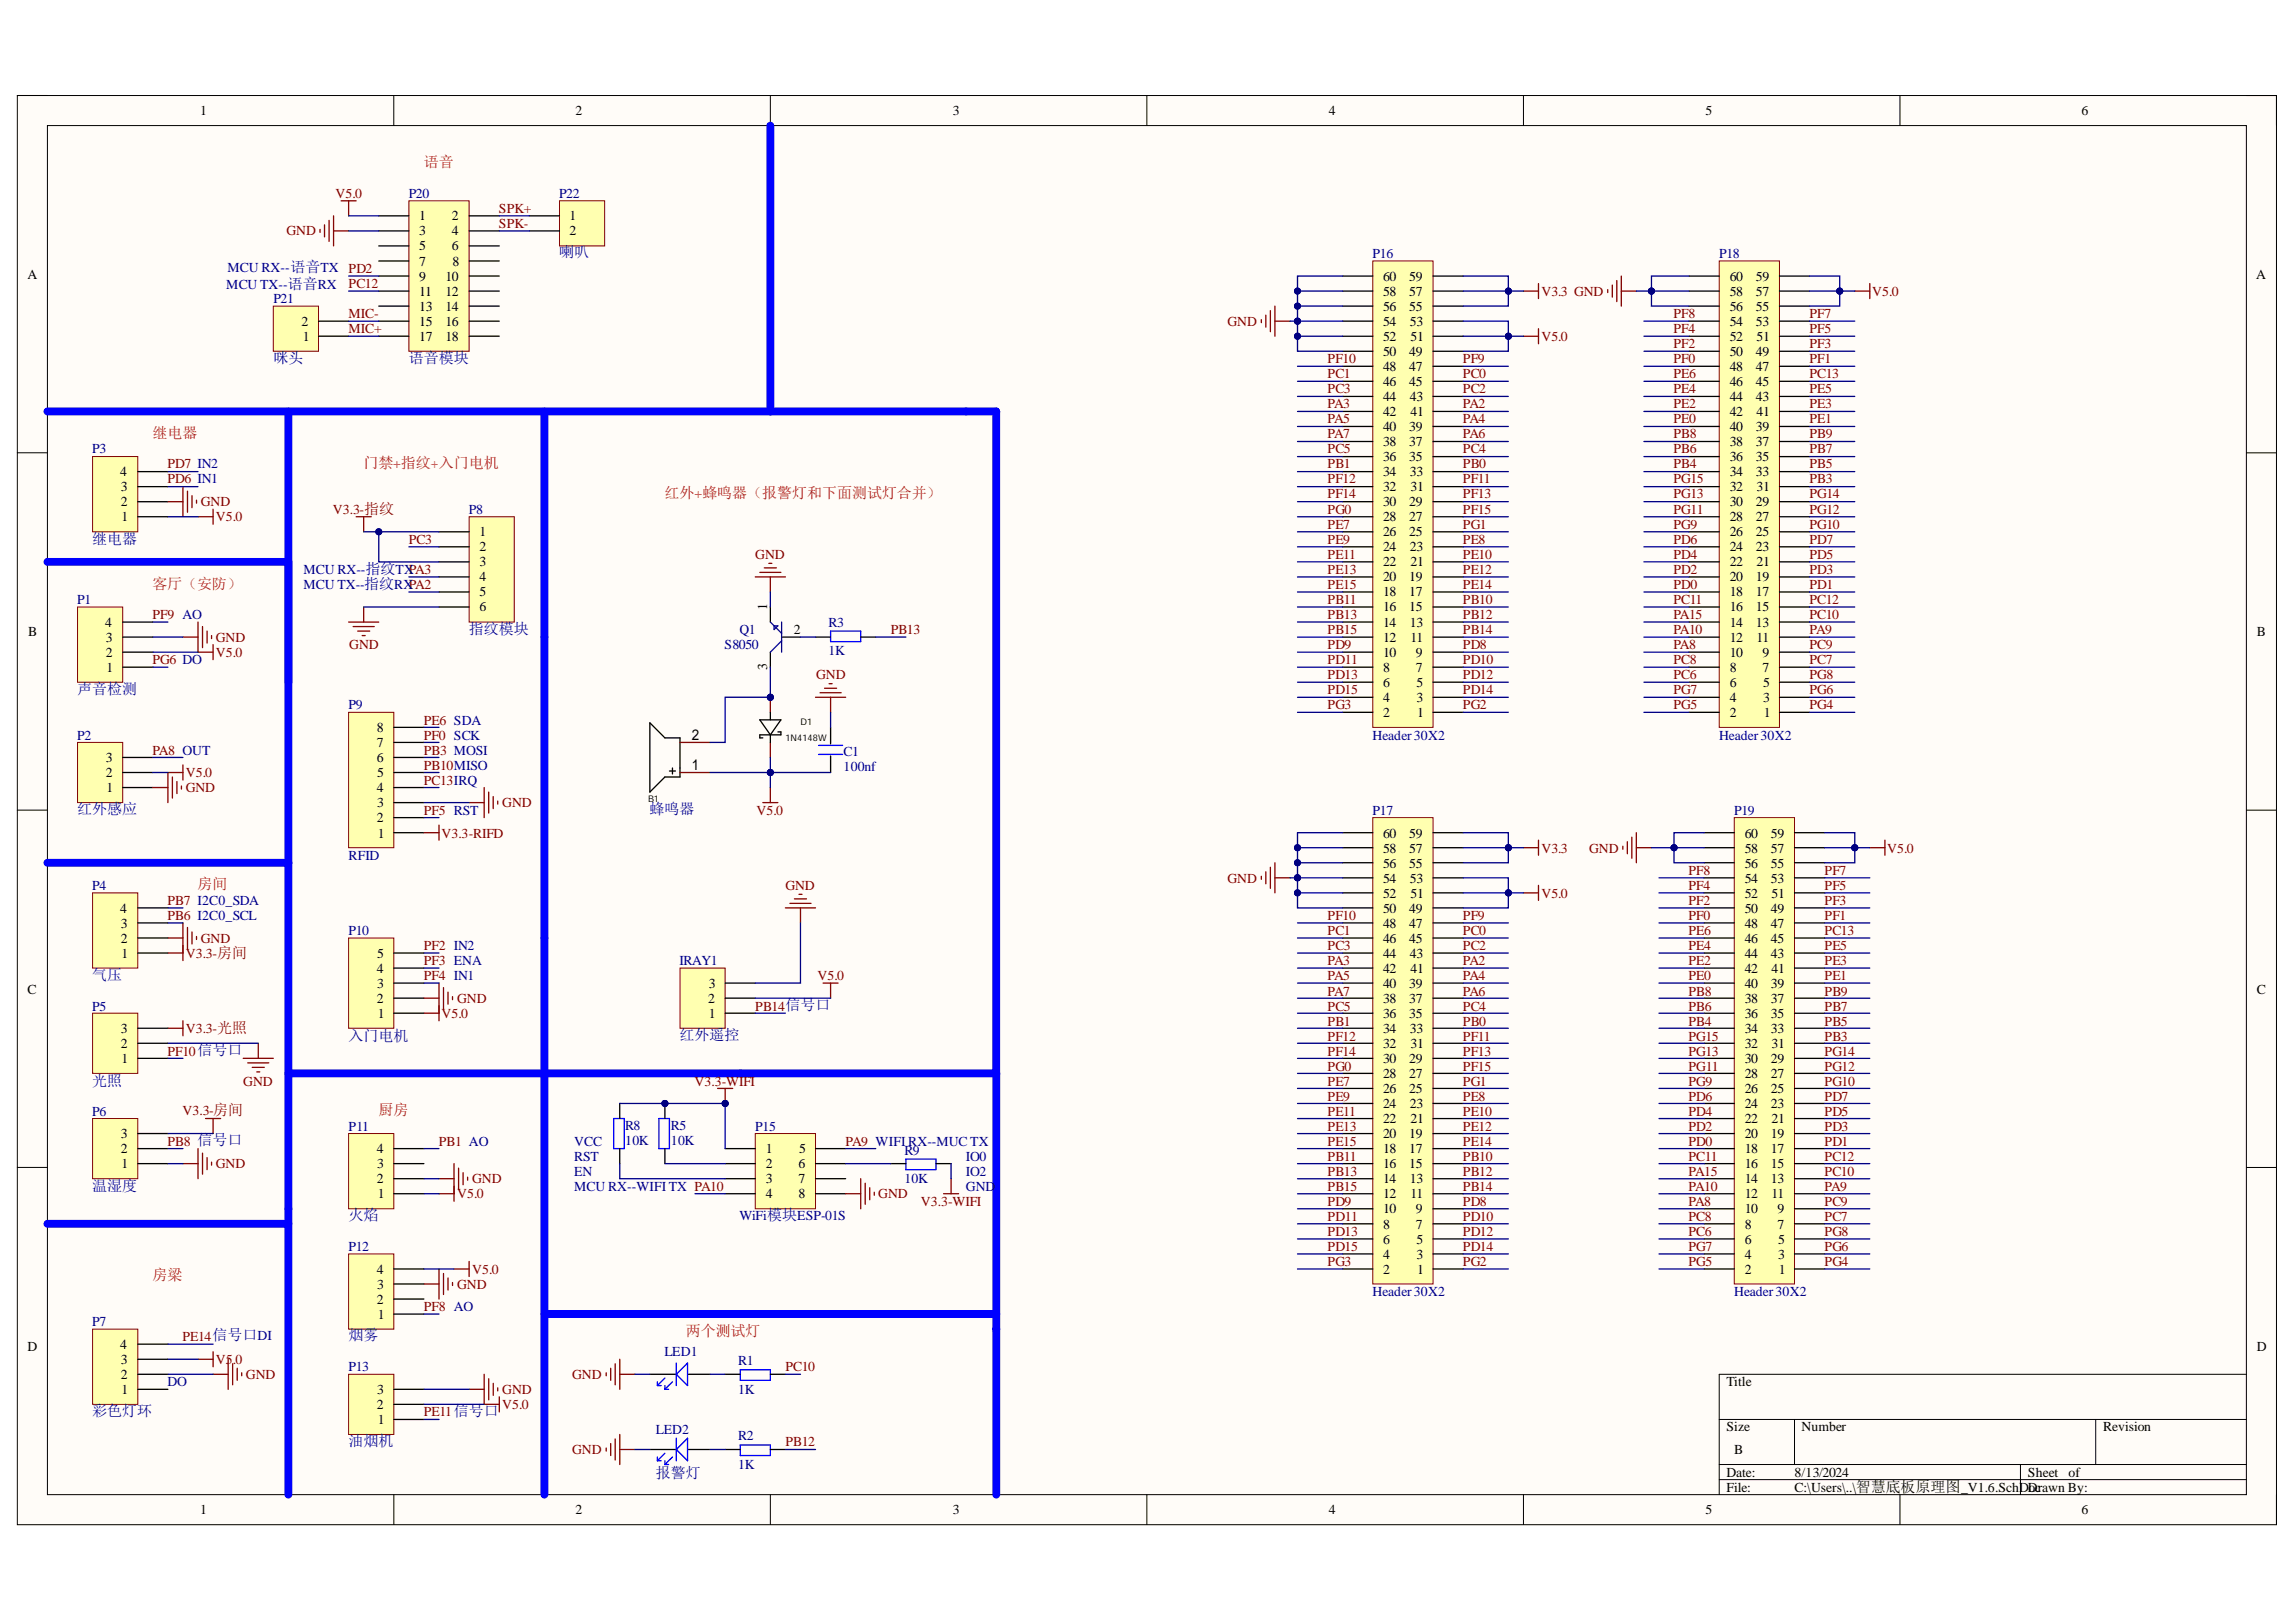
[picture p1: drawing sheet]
<svg xmlns="http://www.w3.org/2000/svg" width="297mm" height="210mm" viewBox="0 0 297 210" stroke-linecap="round" stroke-linejoin="round" font-family="sans-serif">
<defs><g id="words">
<g font-size="1.9" fill="#f00">
<text x="54.8" y="21.7">语音</text>
<text x="19.7" y="56.6">继电器</text>
<text x="47" y="60.6">门禁+指纹+入门电机</text>
<text x="86" y="64.5">红外+蜂鸣器（报警灯和下面测试灯合并）</text>
<text x="19.7" y="76.2">客厅（安防）</text>
<text x="25.5" y="115.1">房间</text>
<text x="49" y="144.3">厨房</text>
<text x="19.7" y="165.7">房梁</text>
<text x="88.7" y="172.9">两个测试灯</text>
</g>
<g font-size="1.9" fill="#000080">
<text x="72.3" y="33.3">喇叭</text>
<text x="35.4" y="47">咪头</text>
<text x="52.9" y="46.9">语音模块</text>
<text x="11.9" y="70.3">继电器</text>
<text x="60.7" y="82.1">指纹模块</text>
<text x="10" y="89.8">声音检测</text>
<text x="10" y="105.3">红外感应</text>
<text x="84" y="105.3">蜂鸣器</text>
<text x="11.9" y="126.8">气压</text>
<text x="45.1" y="134.7">入门电机</text>
<text x="87.9" y="134.6">红外遥控</text>
<text x="11.9" y="140.5">光照</text>
<text x="11.9" y="154.1">温湿度</text>
<text x="45.1" y="157.9">火焰</text>
<text x="45.1" y="173.5">烟雾</text>
<text x="11.9" y="183.3">彩色灯环</text>
<text x="45.1" y="187.2">油烟机</text>
<text x="84.9" y="191.2">报警灯</text>
</g>
<g font-size="1.8">
<text x="25.9" y="14.9">1</text>
<text x="74.5" y="14.9">2</text>
<text x="123.3" y="14.9">3</text>
<text x="171.9" y="14.9">4</text>
<text x="220.6" y="14.9">5</text>
<text x="269.3" y="14.9">6</text>
<text x="54.2" y="28.5">1</text>
<text x="58.5" y="28.5">2</text>
<text x="73.7" y="28.5">1</text>
<text x="54.2" y="30.4">3</text>
<text x="54.2" y="32.4">5</text>
<text x="54.2" y="34.4">7</text>
<text x="58.5" y="30.4">4</text>
<text x="58.5" y="32.4">6</text>
<text x="58.5" y="34.4">8</text>
<text x="73.7" y="30.4">2</text>
<text x="3.6" y="36.1">A</text>
<text x="54.2" y="36.4">9</text>
<text x="54.2" y="38.3">11</text>
<text x="54.2" y="40.2">13</text>
<text x="57.6" y="36.4">10</text>
<text x="57.6" y="38.3">12</text>
<text x="57.6" y="40.2">14</text>
<text x="178.9" y="40.2">56</text>
<text x="178.9" y="38.3">58</text>
<text x="178.9" y="36.4">60</text>
<text x="182.3" y="40.2">55</text>
<text x="182.3" y="38.3">57</text>
<text x="182.3" y="36.4">59</text>
<text x="223.8" y="40.2">56</text>
<text x="223.8" y="38.3">58</text>
<text x="223.8" y="36.4">60</text>
<text x="227.2" y="40.2">55</text>
<text x="227.2" y="38.3">57</text>
<text x="227.2" y="36.4">59</text>
<text x="291.9" y="36.1">A</text>
<text x="39" y="42.2">2</text>
<text x="39.2" y="44.1">1</text>
<text x="54.2" y="42.2">15</text>
<text x="54.2" y="44.1">17</text>
<text x="57.6" y="42.2">16</text>
<text x="57.6" y="44.1">18</text>
<text x="178.9" y="46.1">50</text>
<text x="178.9" y="44.1">52</text>
<text x="178.9" y="42.2">54</text>
<text x="182.3" y="46.1">49</text>
<text x="182.4" y="42.2">53</text>
<text x="182.5" y="44.1">51</text>
<text x="223.8" y="46.1">50</text>
<text x="223.8" y="44.1">52</text>
<text x="223.8" y="42.2">54</text>
<text x="227.2" y="46.1">49</text>
<text x="227.2" y="42.2">53</text>
<text x="227.2" y="44.1">51</text>
<text x="178.9" y="53.9">42</text>
<text x="178.9" y="51.9">44</text>
<text x="178.9" y="50">46</text>
<text x="178.9" y="48">48</text>
<text x="182.3" y="50">45</text>
<text x="182.3" y="48">47</text>
<text x="182.4" y="51.9">43</text>
<text x="182.5" y="53.9">41</text>
<text x="223.8" y="53.9">42</text>
<text x="223.8" y="51.9">44</text>
<text x="223.8" y="50">46</text>
<text x="223.8" y="48">48</text>
<text x="227.2" y="51.9">43</text>
<text x="227.2" y="50">45</text>
<text x="227.2" y="48">47</text>
<text x="227.2" y="53.9">41</text>
<text x="178.9" y="59.7">36</text>
<text x="178.9" y="57.7">38</text>
<text x="178.9" y="55.8">40</text>
<text x="182.3" y="59.7">35</text>
<text x="182.3" y="57.7">37</text>
<text x="182.3" y="55.8">39</text>
<text x="223.8" y="59.7">36</text>
<text x="223.8" y="57.7">38</text>
<text x="223.8" y="55.8">40</text>
<text x="227.2" y="59.7">35</text>
<text x="227.2" y="57.7">37</text>
<text x="227.2" y="55.8">39</text>
<text x="15.6" y="61.6">4</text>
<text x="15.7" y="65.5">2</text>
<text x="15.7" y="63.6">3</text>
<text x="178.9" y="65.5">30</text>
<text x="178.9" y="63.6">32</text>
<text x="178.9" y="61.6">34</text>
<text x="182.3" y="65.5">29</text>
<text x="182.4" y="61.6">33</text>
<text x="182.5" y="63.6">31</text>
<text x="223.8" y="65.5">30</text>
<text x="223.8" y="63.6">32</text>
<text x="223.8" y="61.6">34</text>
<text x="227.2" y="65.5">29</text>
<text x="227.2" y="61.6">33</text>
<text x="227.2" y="63.6">31</text>
<text x="15.7" y="67.5">1</text>
<text x="62" y="69.4">1</text>
<text x="62" y="71.4">2</text>
<text x="178.9" y="71.4">24</text>
<text x="178.9" y="69.4">26</text>
<text x="178.9" y="67.5">28</text>
<text x="182.3" y="69.4">25</text>
<text x="182.3" y="67.5">27</text>
<text x="182.4" y="71.4">23</text>
<text x="223.8" y="71.4">24</text>
<text x="223.8" y="69.4">26</text>
<text x="223.8" y="67.5">28</text>
<text x="227.2" y="71.4">23</text>
<text x="227.2" y="69.4">25</text>
<text x="227.2" y="67.5">27</text>
<text x="62" y="73.3">3</text>
<text x="62" y="75.2">4</text>
<text x="62" y="77.2">5</text>
<text x="178.9" y="77.2">18</text>
<text x="178.9" y="75.2">20</text>
<text x="178.9" y="73.3">22</text>
<text x="182.3" y="77.2">17</text>
<text x="182.3" y="75.2">19</text>
<text x="182.5" y="73.3">21</text>
<text x="223.8" y="77.2">18</text>
<text x="223.8" y="75.2">20</text>
<text x="223.8" y="73.3">22</text>
<text x="227.2" y="77.2">17</text>
<text x="227.2" y="75.2">19</text>
<text x="227.2" y="73.3">21</text>
<text x="3.6" y="82.3">B</text>
<text x="13.6" y="81.1">4</text>
<text x="13.7" y="83">3</text>
<text x="62" y="79.1">6</text>
<text x="99.2" y="79" transform="rotate(-90 99.2 79)">1</text>
<text x="102.7" y="82.1">2</text>
<text x="178.9" y="83">12</text>
<text x="178.9" y="81.1">14</text>
<text x="178.9" y="79.1">16</text>
<text x="182.3" y="79.1">15</text>
<text x="182.4" y="81.1">13</text>
<text x="182.5" y="83">11</text>
<text x="223.8" y="83">12</text>
<text x="223.8" y="81.1">14</text>
<text x="223.8" y="79.1">16</text>
<text x="227.2" y="81.1">13</text>
<text x="227.2" y="79.1">15</text>
<text x="227.2" y="83">11</text>
<text x="292" y="82.3">B</text>
<text x="13.7" y="85">2</text>
<text x="13.8" y="86.9">1</text>
<text x="99.2" y="86.7" transform="rotate(-90 99.2 86.7)">3</text>
<text x="178.9" y="88.9">6</text>
<text x="178.9" y="86.9">8</text>
<text x="178.9" y="85">10</text>
<text x="183.2" y="86.9">7</text>
<text x="183.2" y="85">9</text>
<text x="183.2" y="88.9">5</text>
<text x="223.8" y="88.9">6</text>
<text x="223.8" y="86.9">8</text>
<text x="223.8" y="85">10</text>
<text x="228" y="86.9">7</text>
<text x="228" y="85">9</text>
<text x="228.1" y="88.9">5</text>
<text x="48.7" y="94.7">8</text>
<text x="178.9" y="92.7">2</text>
<text x="178.9" y="90.8">4</text>
<text x="183.2" y="90.8">3</text>
<text x="183.3" y="92.7">1</text>
<text x="223.8" y="92.7">2</text>
<text x="223.8" y="90.8">4</text>
<text x="228.1" y="90.8">3</text>
<text x="228.2" y="92.7">1</text>
<text x="13.7" y="100.6">2</text>
<text x="13.7" y="98.7">3</text>
<text x="48.7" y="98.7">6</text>
<text x="48.7" y="96.7">7</text>
<text x="48.8" y="100.6">5</text>
<text x="13.8" y="102.5">1</text>
<text x="48.7" y="106.4">2</text>
<text x="48.7" y="102.5">4</text>
<text x="48.8" y="104.5">3</text>
<text x="48.9" y="108.4">1</text>
<text x="178.9" y="112.3">56</text>
<text x="178.9" y="110.3">58</text>
<text x="178.9" y="108.4">60</text>
<text x="182.3" y="112.3">55</text>
<text x="182.3" y="110.3">57</text>
<text x="182.3" y="108.4">59</text>
<text x="225.7" y="112.3">56</text>
<text x="225.7" y="110.3">58</text>
<text x="225.7" y="108.4">60</text>
<text x="229.1" y="112.3">55</text>
<text x="229.1" y="110.3">57</text>
<text x="229.1" y="108.4">59</text>
<text x="15.6" y="118.1">4</text>
<text x="178.9" y="118.1">50</text>
<text x="178.9" y="116.2">52</text>
<text x="178.9" y="114.2">54</text>
<text x="182.3" y="118.1">49</text>
<text x="182.4" y="114.2">53</text>
<text x="182.5" y="116.2">51</text>
<text x="225.7" y="118.1">50</text>
<text x="225.7" y="116.2">52</text>
<text x="225.7" y="114.2">54</text>
<text x="229.1" y="118.1">49</text>
<text x="229.1" y="114.2">53</text>
<text x="229.2" y="116.2">51</text>
<text x="15.7" y="122">2</text>
<text x="15.7" y="120">3</text>
<text x="15.7" y="123.9">1</text>
<text x="48.7" y="125.9">4</text>
<text x="48.8" y="123.9">5</text>
<text x="178.9" y="125.9">42</text>
<text x="178.9" y="123.9">44</text>
<text x="178.9" y="122">46</text>
<text x="178.9" y="120">48</text>
<text x="182.3" y="122">45</text>
<text x="182.3" y="120">47</text>
<text x="182.4" y="123.9">43</text>
<text x="182.5" y="125.9">41</text>
<text x="225.7" y="125.9">42</text>
<text x="225.7" y="123.9">44</text>
<text x="225.7" y="122">46</text>
<text x="225.7" y="120">48</text>
<text x="229.1" y="123.9">43</text>
<text x="229.1" y="122">45</text>
<text x="229.1" y="120">47</text>
<text x="229.2" y="125.9">41</text>
<text x="3.6" y="128.6">C</text>
<text x="48.7" y="129.8">2</text>
<text x="48.8" y="127.8">3</text>
<text x="48.9" y="131.7">1</text>
<text x="91.6" y="129.8">2</text>
<text x="91.7" y="131.7">1</text>
<text x="91.7" y="127.8">3</text>
<text x="178.9" y="131.7">36</text>
<text x="178.9" y="129.8">38</text>
<text x="178.9" y="127.8">40</text>
<text x="182.3" y="131.7">35</text>
<text x="182.3" y="129.8">37</text>
<text x="182.3" y="127.8">39</text>
<text x="225.7" y="131.7">36</text>
<text x="225.7" y="129.8">38</text>
<text x="225.7" y="127.8">40</text>
<text x="229.1" y="131.7">35</text>
<text x="229.1" y="129.8">37</text>
<text x="229.1" y="127.8">39</text>
<text x="292" y="128.6">C</text>
<text x="15.7" y="135.6">2</text>
<text x="15.7" y="133.7">3</text>
<text x="15.7" y="137.5">1</text>
<text x="178.9" y="137.5">30</text>
<text x="178.9" y="135.6">32</text>
<text x="178.9" y="133.7">34</text>
<text x="182.3" y="137.5">29</text>
<text x="182.4" y="133.7">33</text>
<text x="182.5" y="135.6">31</text>
<text x="225.7" y="137.5">30</text>
<text x="225.7" y="135.6">32</text>
<text x="225.7" y="133.7">34</text>
<text x="229.1" y="137.5">29</text>
<text x="229.1" y="133.7">33</text>
<text x="229.2" y="135.6">31</text>
<text x="178.9" y="143.4">24</text>
<text x="178.9" y="141.4">26</text>
<text x="178.9" y="139.5">28</text>
<text x="182.3" y="141.4">25</text>
<text x="182.3" y="139.5">27</text>
<text x="182.4" y="143.4">23</text>
<text x="225.7" y="143.4">24</text>
<text x="225.7" y="141.4">26</text>
<text x="225.7" y="139.5">28</text>
<text x="229.1" y="143.4">23</text>
<text x="229.1" y="141.4">25</text>
<text x="229.1" y="139.5">27</text>
<text x="15.7" y="149.2">2</text>
<text x="15.7" y="147.3">3</text>
<text x="48.7" y="149.2">4</text>
<text x="99.1" y="149.2">1</text>
<text x="103.4" y="149.2">5</text>
<text x="178.9" y="149.2">18</text>
<text x="178.9" y="147.3">20</text>
<text x="178.9" y="145.3">22</text>
<text x="182.3" y="149.2">17</text>
<text x="182.3" y="147.3">19</text>
<text x="182.5" y="145.3">21</text>
<text x="225.7" y="149.2">18</text>
<text x="225.7" y="147.3">20</text>
<text x="225.7" y="145.3">22</text>
<text x="229.1" y="149.2">17</text>
<text x="229.1" y="147.3">19</text>
<text x="229.2" y="145.3">21</text>
<text x="15.7" y="151.2">1</text>
<text x="48.7" y="153.1">2</text>
<text x="48.8" y="151.2">3</text>
<text x="48.9" y="155">1</text>
<text x="99.1" y="151.2">2</text>
<text x="99.1" y="153.1">3</text>
<text x="99.1" y="155">4</text>
<text x="103.3" y="151.2">6</text>
<text x="103.3" y="153.1">7</text>
<text x="103.3" y="155">8</text>
<text x="178.9" y="155">12</text>
<text x="178.9" y="153.1">14</text>
<text x="178.9" y="151.2">16</text>
<text x="182.3" y="151.2">15</text>
<text x="182.4" y="153.1">13</text>
<text x="182.5" y="155">11</text>
<text x="225.7" y="155">12</text>
<text x="225.7" y="153.1">14</text>
<text x="225.7" y="151.2">16</text>
<text x="229.1" y="153.1">13</text>
<text x="229.1" y="151.2">15</text>
<text x="229.2" y="155">11</text>
<text x="178.9" y="161">6</text>
<text x="178.9" y="159">8</text>
<text x="178.9" y="157">10</text>
<text x="183.2" y="159">7</text>
<text x="183.2" y="157">9</text>
<text x="183.2" y="161">5</text>
<text x="225.7" y="161">6</text>
<text x="225.7" y="159">8</text>
<text x="225.7" y="157">10</text>
<text x="229.9" y="159">7</text>
<text x="229.9" y="157">9</text>
<text x="230" y="161">5</text>
<text x="48.7" y="164.9">4</text>
<text x="48.8" y="166.8">3</text>
<text x="178.9" y="164.9">2</text>
<text x="178.9" y="162.9">4</text>
<text x="183.2" y="162.9">3</text>
<text x="183.3" y="164.9">1</text>
<text x="225.7" y="164.9">2</text>
<text x="225.7" y="162.9">4</text>
<text x="230" y="162.9">3</text>
<text x="230.1" y="164.9">1</text>
<text x="48.7" y="168.7">2</text>
<text x="48.9" y="170.7">1</text>
<text x="3.6" y="174.8">D</text>
<text x="15.6" y="174.6">4</text>
<text x="15.7" y="178.5">2</text>
<text x="15.7" y="176.5">3</text>
<text x="223.4" y="179.4">Title</text>
<text x="292" y="174.8">D</text>
<text x="15.7" y="180.4">1</text>
<text x="48.7" y="182.3">2</text>
<text x="48.8" y="180.4">3</text>
<text x="48.9" y="184.3">1</text>
<text x="223.4" y="185.2">Size</text>
<text x="233.1" y="185.2">Number</text>
<text x="272.1" y="185.2">Revision</text>
<text x="223.4" y="191.1">Date:</text>
<text x="224.4" y="188.2">B</text>
<text x="232.1" y="191.1">8/13/2024</text>
<text x="262.4" y="191.1">Sheet</text>
<text x="267.6" y="191.1">of</text>
<text x="25.9" y="196">1</text>
<text x="74.5" y="196">2</text>
<text x="123.3" y="196">3</text>
<text x="171.9" y="196">4</text>
<text x="220.6" y="196">5</text>
<text x="223.4" y="193.1">File:</text>
<text x="232.1" y="193.1">C:\Users\..\智慧底板原理图_V1.6.SchDDrawn By:</text>
<text x="262.4" y="193.1">oc</text>
<text x="269.3" y="196">6</text>
</g>
<g font-size="1.8" fill="#800000">
<text x="43.4" y="25.6">V5.0</text>
<text x="64.6" y="27.6">SPK+</text>
<text x="64.6" y="29.5">SPK-</text>
<text x="37.1" y="30.4">GND</text>
<text x="45.1" y="35.3">PD2</text>
<text x="45.1" y="37.3">PC12</text>
<text x="45.1" y="41.2">MIC-</text>
<text x="199.4" y="38.3">V3.3 GND</text>
<text x="216.5" y="41.2">PF8</text>
<text x="234.1" y="41.2">PF7</text>
<text x="242.2" y="38.3">V5.0</text>
<text x="45.1" y="43.1">MIC+</text>
<text x="158.8" y="42.2">GND</text>
<text x="171.7" y="47">PF10</text>
<text x="189.3" y="47">PF9</text>
<text x="199.4" y="44.1">V5.0</text>
<text x="216.5" y="47">PF0</text>
<text x="216.5" y="45.1">PF2</text>
<text x="216.5" y="43.1">PF4</text>
<text x="234.1" y="47">PF1</text>
<text x="234.1" y="45.1">PF3</text>
<text x="234.1" y="43.1">PF5</text>
<text x="171.7" y="52.8">PA3</text>
<text x="171.7" y="50.9">PC3</text>
<text x="171.7" y="49">PC1</text>
<text x="189.3" y="52.8">PA2</text>
<text x="189.3" y="50.9">PC2</text>
<text x="189.3" y="49">PC0</text>
<text x="216.5" y="52.8">PE2</text>
<text x="216.5" y="50.9">PE4</text>
<text x="216.5" y="49">PE6</text>
<text x="234.1" y="52.8">PE3</text>
<text x="234.1" y="50.9">PE5</text>
<text x="234.1" y="49">PC13</text>
<text x="171.7" y="58.7">PC5</text>
<text x="171.7" y="54.8">PA5</text>
<text x="171.7" y="56.7">PA7</text>
<text x="189.3" y="58.7">PC4</text>
<text x="189.3" y="56.7">PA6</text>
<text x="189.3" y="54.8">PA4</text>
<text x="216.5" y="58.7">PB6</text>
<text x="216.5" y="56.7">PB8</text>
<text x="216.5" y="54.8">PE0</text>
<text x="234.1" y="58.7">PB7</text>
<text x="234.1" y="56.7">PB9</text>
<text x="234.1" y="54.8">PE1</text>
<text x="21.7" y="62.6">PD6 IN1</text>
<text x="21.7" y="60.6">PD7 IN2</text>
<text x="26" y="65.5">GND</text>
<text x="171.7" y="64.5">PF14</text>
<text x="171.7" y="62.6">PF12</text>
<text x="171.7" y="60.6">PB1</text>
<text x="189.3" y="64.5">PF13</text>
<text x="189.3" y="62.6">PF11</text>
<text x="189.3" y="60.6">PB0</text>
<text x="216.5" y="64.5">PG13</text>
<text x="216.5" y="62.6">PG15</text>
<text x="216.5" y="60.6">PB4</text>
<text x="234.1" y="64.5">PG14</text>
<text x="234.1" y="62.6">PB3</text>
<text x="234.1" y="60.6">PB5</text>
<text x="27.9" y="67.5">V5.0</text>
<text x="43.1" y="66.5">V3.3-指纹</text>
<text x="52.9" y="70.4">PC3</text>
<text x="171.7" y="70.4">PE9</text>
<text x="171.7" y="68.5">PE7</text>
<text x="171.7" y="66.5">PG0</text>
<text x="189.3" y="70.4">PE8</text>
<text x="189.3" y="68.5">PG1</text>
<text x="189.3" y="66.5">PF15</text>
<text x="216.5" y="70.4">PD6</text>
<text x="216.5" y="68.5">PG9</text>
<text x="216.5" y="66.5">PG11</text>
<text x="234.1" y="70.4">PD7</text>
<text x="234.1" y="68.5">PG10</text>
<text x="234.1" y="66.5">PG12</text>
<text x="97.7" y="72.4">GND</text>
<text x="171.7" y="76.3">PE15</text>
<text x="171.7" y="74.3">PE13</text>
<text x="171.7" y="72.4">PE11</text>
<text x="189.3" y="76.3">PE14</text>
<text x="189.3" y="74.3">PE12</text>
<text x="189.3" y="72.4">PE10</text>
<text x="216.5" y="76.3">PD0</text>
<text x="216.5" y="74.3">PD2</text>
<text x="216.5" y="72.4">PD4</text>
<text x="234.1" y="76.3">PD1</text>
<text x="234.1" y="74.3">PD3</text>
<text x="234.1" y="72.4">PD5</text>
<text x="19.7" y="80.1">PF9 AO</text>
<text x="27.9" y="83">GND</text>
<text x="115.2" y="82.1">PB13</text>
<text x="171.7" y="82.1">PB15</text>
<text x="171.7" y="80.1">PB13</text>
<text x="171.7" y="78.2">PB11</text>
<text x="189.3" y="82.1">PB14</text>
<text x="189.3" y="80.1">PB12</text>
<text x="189.3" y="78.2">PB10</text>
<text x="216.5" y="82.1">PA10</text>
<text x="216.5" y="80.1">PA15</text>
<text x="216.5" y="78.2">PC11</text>
<text x="234.1" y="82.1">PA9</text>
<text x="234.1" y="80.1">PC10</text>
<text x="234.1" y="78.2">PC12</text>
<text x="19.7" y="86">PG6 DO</text>
<text x="27.9" y="85">V5.0</text>
<text x="45.2" y="84">GND</text>
<text x="105.6" y="87.9">GND</text>
<text x="171.7" y="89.9">PD15</text>
<text x="171.7" y="87.9">PD13</text>
<text x="171.7" y="86">PD11</text>
<text x="171.7" y="84">PD9</text>
<text x="189.3" y="89.9">PD14</text>
<text x="189.3" y="87.9">PD12</text>
<text x="189.3" y="86">PD10</text>
<text x="189.3" y="84">PD8</text>
<text x="216.5" y="89.9">PG7</text>
<text x="216.5" y="87.9">PC6</text>
<text x="216.5" y="86">PC8</text>
<text x="216.5" y="84">PA8</text>
<text x="234.1" y="89.9">PG6</text>
<text x="234.1" y="87.9">PG8</text>
<text x="234.1" y="86">PC7</text>
<text x="234.1" y="84">PC9</text>
<text x="54.8" y="93.8">PE6 SDA</text>
<text x="54.8" y="95.7">PF0 SCK</text>
<text x="171.7" y="91.8">PG3</text>
<text x="189.3" y="91.8">PG2</text>
<text x="216.5" y="91.8">PG5</text>
<text x="234.1" y="91.8">PG4</text>
<text x="19.7" y="97.6">PA8 OUT</text>
<text x="24" y="100.6">V5.0</text>
<text x="54.8" y="97.6">PB3 MOSI</text>
<text x="54.8" y="99.6">PB10MISO</text>
<text x="54.8" y="101.5">PC13IRQ</text>
<text x="24" y="102.5">GND</text>
<text x="54.8" y="105.4">PF5 RST</text>
<text x="65" y="104.5">GND</text>
<text x="97.9" y="105.4">V5.0</text>
<text x="57.1" y="108.4">V3.3-RIFD</text>
<text x="199.4" y="110.3">V3.3</text>
<text x="205.6" y="110.3">GND</text>
<text x="218.4" y="113.2">PF8</text>
<text x="236" y="113.2">PF7</text>
<text x="244.2" y="110.3">V5.0</text>
<text x="21.7" y="119">PB6 I2C0_SCL</text>
<text x="21.7" y="117.1">PB7 I2C0_SDA</text>
<text x="101.6" y="115.1">GND</text>
<text x="158.8" y="114.2">GND</text>
<text x="171.7" y="119">PF10</text>
<text x="189.3" y="119">PF9</text>
<text x="199.4" y="116.2">V5.0</text>
<text x="218.4" y="119">PF0</text>
<text x="218.4" y="117.1">PF2</text>
<text x="218.4" y="115.1">PF4</text>
<text x="236" y="119">PF1</text>
<text x="236" y="117.1">PF3</text>
<text x="236" y="115.1">PF5</text>
<text x="24" y="123.9">V3.3-房间</text>
<text x="26" y="122">GND</text>
<text x="54.8" y="124.9">PF3 ENA</text>
<text x="54.8" y="122.9">PF2 IN2</text>
<text x="171.7" y="124.9">PA3</text>
<text x="171.7" y="122.9">PC3</text>
<text x="171.7" y="121">PC1</text>
<text x="189.3" y="124.9">PA2</text>
<text x="189.3" y="122.9">PC2</text>
<text x="189.3" y="121">PC0</text>
<text x="218.4" y="124.9">PE2</text>
<text x="218.4" y="122.9">PE4</text>
<text x="218.4" y="121">PE6</text>
<text x="236" y="124.9">PE3</text>
<text x="236" y="122.9">PE5</text>
<text x="236" y="121">PC13</text>
<text x="54.8" y="126.8">PF4 IN1</text>
<text x="57.1" y="131.7">V5.0</text>
<text x="59.1" y="129.8">GND</text>
<text x="97.7" y="130.8">PB14信号口</text>
<text x="105.8" y="126.8">V5.0</text>
<text x="171.7" y="130.8">PC5</text>
<text x="171.7" y="126.8">PA5</text>
<text x="171.7" y="128.8">PA7</text>
<text x="189.3" y="130.8">PC4</text>
<text x="189.3" y="128.8">PA6</text>
<text x="189.3" y="126.8">PA4</text>
<text x="218.4" y="130.8">PB6</text>
<text x="218.4" y="128.8">PB8</text>
<text x="218.4" y="126.8">PE0</text>
<text x="236" y="130.8">PB7</text>
<text x="236" y="128.8">PB9</text>
<text x="236" y="126.8">PE1</text>
<text x="21.7" y="136.6">PF10信号口</text>
<text x="24" y="133.7">V3.3-光照</text>
<text x="171.7" y="136.6">PF14</text>
<text x="171.7" y="134.7">PF12</text>
<text x="171.7" y="132.7">PB1</text>
<text x="189.3" y="136.6">PF13</text>
<text x="189.3" y="134.7">PF11</text>
<text x="189.3" y="132.7">PB0</text>
<text x="218.4" y="136.6">PG13</text>
<text x="218.4" y="134.7">PG15</text>
<text x="218.4" y="132.7">PB4</text>
<text x="236" y="136.6">PG14</text>
<text x="236" y="134.7">PB3</text>
<text x="236" y="132.7">PB5</text>
<text x="31.5" y="140.5">GND</text>
<text x="89.8" y="140.5">V3.3-WIFI</text>
<text x="171.7" y="142.4">PE9</text>
<text x="171.7" y="140.5">PE7</text>
<text x="171.7" y="138.6">PG0</text>
<text x="189.3" y="142.4">PE8</text>
<text x="189.3" y="140.5">PG1</text>
<text x="189.3" y="138.6">PF15</text>
<text x="218.4" y="142.4">PD6</text>
<text x="218.4" y="140.5">PG9</text>
<text x="218.4" y="138.6">PG11</text>
<text x="236" y="142.4">PD7</text>
<text x="236" y="140.5">PG10</text>
<text x="236" y="138.6">PG12</text>
<text x="21.7" y="148.3">PB8 信号口</text>
<text x="23.6" y="144.3">V3.3-房间</text>
<text x="56.8" y="148.3">PB1 AO</text>
<text x="109.4" y="148.3">PA9 WIFI RX--MUC TX</text>
<text x="171.7" y="148.3">PE15</text>
<text x="171.7" y="146.3">PE13</text>
<text x="171.7" y="144.4">PE11</text>
<text x="189.3" y="148.3">PE14</text>
<text x="189.3" y="146.3">PE12</text>
<text x="189.3" y="144.4">PE10</text>
<text x="218.4" y="148.3">PD0</text>
<text x="218.4" y="146.3">PD2</text>
<text x="218.4" y="144.4">PD4</text>
<text x="236" y="148.3">PD1</text>
<text x="236" y="146.3">PD3</text>
<text x="236" y="144.4">PD5</text>
<text x="27.9" y="151.2">GND</text>
<text x="59.1" y="155">V5.0</text>
<text x="61.1" y="153.1">GND</text>
<text x="113.6" y="155">GND</text>
<text x="171.7" y="154.1">PB15</text>
<text x="171.7" y="152.2">PB13</text>
<text x="171.7" y="150.2">PB11</text>
<text x="189.3" y="154.1">PB14</text>
<text x="189.3" y="152.2">PB12</text>
<text x="189.3" y="150.2">PB10</text>
<text x="218.4" y="154.1">PA10</text>
<text x="218.4" y="152.2">PA15</text>
<text x="218.4" y="150.2">PC11</text>
<text x="236" y="154.1">PA9</text>
<text x="236" y="152.2">PC10</text>
<text x="236" y="150.2">PC12</text>
<text x="119.1" y="156.1">V3.3-WIFI</text>
<text x="171.7" y="161.9">PD15</text>
<text x="171.7" y="159.9">PD13</text>
<text x="171.7" y="158">PD11</text>
<text x="171.7" y="156.1">PD9</text>
<text x="189.3" y="161.9">PD14</text>
<text x="189.3" y="159.9">PD12</text>
<text x="189.3" y="158">PD10</text>
<text x="189.3" y="156.1">PD8</text>
<text x="218.4" y="161.9">PG7</text>
<text x="218.4" y="159.9">PC6</text>
<text x="218.4" y="158">PC8</text>
<text x="218.4" y="156.1">PA8</text>
<text x="236" y="161.9">PG6</text>
<text x="236" y="159.9">PG8</text>
<text x="236" y="158">PC7</text>
<text x="236" y="156.1">PC9</text>
<text x="59.1" y="166.8">GND</text>
<text x="61.1" y="164.9">V5.0</text>
<text x="171.7" y="163.8">PG3</text>
<text x="189.3" y="163.8">PG2</text>
<text x="218.4" y="163.8">PG5</text>
<text x="236" y="163.8">PG4</text>
<text x="23.6" y="173.6">PE14信号口DI</text>
<text x="54.8" y="169.7">PF8 AO</text>
<text x="27.9" y="176.5">V5</text>
<text x="30.1" y="176.5">.</text>
<text x="30.5" y="176.5">0</text>
<text x="31.8" y="178.5">GND</text>
<text x="74" y="178.5">GND</text>
<text x="101.6" y="177.4">PC10</text>
<text x="54.8" y="183.3">PE11信号口</text>
<text x="65" y="180.4">GND</text>
<text x="65" y="182.3">V5.0</text>
<text x="74" y="188.2">GND</text>
<text x="101.6" y="187.2">PB12</text>
</g>
<g font-size="1.8" fill="#000080">
<text x="52.9" y="25.6">P20</text>
<text x="72.3" y="25.6">P22</text>
<text x="29.4" y="35.3">MCU RX--语音TX</text>
<text x="177.6" y="33.4">P16</text>
<text x="222.4" y="33.4">P18</text>
<text x="29.3" y="37.4">MCU TX--语音RX</text>
<text x="35.4" y="39.2">P21</text>
<text x="11.9" y="58.7">P3</text>
<text x="60.7" y="66.5">P8</text>
<text x="39.3" y="76.2">MCU TX--指纹RXPA2</text>
<text x="39.3" y="74.2">MCU RX--指纹TXPA3</text>
<text x="10" y="78.2">P1</text>
<text x="95.7" y="82.1">Q1</text>
<text x="107.2" y="81.1">R3</text>
<text x="93.7" y="84">S8050</text>
<text x="107.2" y="84.8">1K</text>
<text x="10" y="95.7">P2</text>
<text x="45.1" y="91.8">P9</text>
<text x="177.6" y="95.7">Header30X2</text>
<text x="222.4" y="95.7">Header30X2</text>
<text x="109.1" y="97.8">C1</text>
<text x="109.1" y="99.8">100nf</text>
<text x="177.6" y="105.4">P17</text>
<text x="224.4" y="105.4">P19</text>
<text x="45.1" y="111.3">RFID</text>
<text x="11.9" y="115.1">P4</text>
<text x="45.1" y="121">P10</text>
<text x="87.9" y="124.9">IRAY1</text>
<text x="11.9" y="130.8">P5</text>
<text x="11.9" y="144.4">P6</text>
<text x="45.1" y="146.3">P11</text>
<text x="74.3" y="148.3">VCC</text>
<text x="80.9" y="146.2">R8</text>
<text x="80.9" y="148.1">10K</text>
<text x="86.8" y="146.2">R5</text>
<text x="86.8" y="148.1">10K</text>
<text x="97.7" y="146.3">P15</text>
<text x="117" y="149.5">R9</text>
<text x="74.3" y="150.2">RST</text>
<text x="74.3" y="152.2">EN</text>
<text x="74.3" y="154.1">MCU RX--WIFI TX PA10</text>
<text x="117" y="153.1">10K</text>
<text x="125" y="154.1">GND</text>
<text x="125" y="152.2">IO2</text>
<text x="125" y="150.2">IO0</text>
<text x="45.1" y="161.9">P12</text>
<text x="95.7" y="157.9">WiFi模块ESP-01S</text>
<text x="177.6" y="167.7">Header30X2</text>
<text x="224.4" y="167.7">Header30X2</text>
<text x="11.9" y="171.6">P7</text>
<text x="21.7" y="179.4">DO</text>
<text x="45.1" y="177.4">P13</text>
<text x="86" y="175.5">LED1</text>
<text x="95.5" y="176.7">R1</text>
<text x="84.9" y="185.6">LED2</text>
<text x="95.5" y="180.4">1K</text>
<text x="95.5" y="186.4">R2</text>
<text x="95.5" y="190.1">1K</text>
</g>
<g font-size="1.2">
<text x="101.6" y="95.9">1N4148W</text>
<text x="103.6" y="93.8">D1</text>
<text x="83.8" y="103.8">B1</text>
</g>
</g></defs>
<path d="M2.2 12.4h292.3v184.9h-292.3z" fill-rule="evenodd" fill="#fffcf8"/>
<path d="M2.2 12.4h292.3v184.9h-292.3z" fill="none" stroke="#000" stroke-width=".13"/>
<path d="M6.1 16.3h284.5v177.1h-284.5z" fill-rule="evenodd" fill="#fffcf8"/>
<g fill="none" stroke="#000" stroke-width=".13">
<path d="M2.2 12.4h3.9M6.1 16.3h284.5v177.1h-284.5zM50.9 12.4v3.9M99.7 12.4v3.9M148.4 12.4v3.9M197.1 12.4v3.9M245.8 12.4v3.9M290.6 12.4h3.9v3.9M2.2 58.6h3.9M290.6 58.6h3.9M2.2 104.8h3.9M290.6 104.8h3.9"/>
<path d="M2.2 151.1h3.9M290.6 151.1h3.9M290.6 177.8h-68.2v15.6M51 193.4v3.9M99.7 193.4v3.9M148.4 193.4v3.9M197.1 193.4v3.9M222.4 183.7h68.2M222.4 189.5h68.2M222.4 191.5h68.2M232.2 183.7v5.8M245.8 193.4v3.9"/>
<path d="M261.4 189.5v3.9M271.1 183.7v5.8M294.5 193.4v3.9"/>
</g>
<path d="M12 115.5h5.8v9.8h-5.8z" fill-rule="evenodd" fill="#ffffb0"/>
<path d="M12 115.5h5.8v9.8h-5.8z" fill="none" stroke="#800000" stroke-width=".13"/>
<path d="M17.8 119.4h3.9M17.8 117.5h3.9M17.8 123.3h3.9M17.8 121.4h3.9" fill="none" stroke="#000" stroke-width=".17"/>
<path d="M23.7 119.4v3.9M21.7 121.4h2M24.3 120v2.7M24.8 120.6v1.6M25.4 121.2v.4M31.5 137h3.9M32 137.5h2.8M32.6 138.1h1.6M33.2 138.7h.4M33.4 135v2" fill="none" stroke="#800000" stroke-width=".17"/>
<path d="M12 144.7h5.8v7.8h-5.8z" fill-rule="evenodd" fill="#ffffb0"/>
<path d="M12 144.7h5.8v7.8h-5.8z" fill="none" stroke="#800000" stroke-width=".13"/>
<path d="M17.8 150.6h3.9M17.8 148.6h3.9M17.8 146.7h3.9" fill="none" stroke="#000" stroke-width=".17"/>
<path d="M23.7 150.6h1.9M25.6 148.6v3.9M26.2 149.2v2.7M26.8 149.8v1.6M27.4 150.4v.4" fill="none" stroke="#800000" stroke-width=".17"/>
<path d="M12 131.1h5.8v7.8h-5.8z" fill-rule="evenodd" fill="#ffffb0"/>
<path d="M12 131.1h5.8v7.8h-5.8z" fill="none" stroke="#800000" stroke-width=".13"/>
<path d="M17.8 137h3.9M17.8 135h3.9M17.8 133.1h3.9" fill="none" stroke="#000" stroke-width=".17"/>
<path d="M10 96.1h5.9v7.8h-5.9z" fill-rule="evenodd" fill="#ffffb0"/>
<path d="M10 96.1h5.9v7.8h-5.9z" fill="none" stroke="#800000" stroke-width=".13"/>
<path d="M15.9 100h3.9M15.9 98h3.9M15.9 101.9h3.9" fill="none" stroke="#000" stroke-width=".17"/>
<path d="M21.7 100v3.9M19.8 101.9h1.9M22.3 100.6v2.7M22.9 101.1v1.6M23.5 101.7v.4" fill="none" stroke="#800000" stroke-width=".17"/>
<path d="M10 78.6h5.9v9.7h-5.9z" fill-rule="evenodd" fill="#ffffb0"/>
<path d="M10 78.6h5.9v9.7h-5.9z" fill="none" stroke="#800000" stroke-width=".13"/>
<path d="M15.9 86.3h3.9M15.9 84.4h3.9M15.9 82.4h3.9M15.9 80.5h3.9" fill="none" stroke="#000" stroke-width=".17"/>
<path d="M23.7 82.4h1.9M25.6 80.5v3.9M26.2 81.1v2.7M26.8 81.7v1.5M27.4 82.3v.3" fill="none" stroke="#800000" stroke-width=".17"/>
<path d="M6.1 72.7h31.2v120.7M6.1 111.7h31.2" fill="none" stroke="#00f" stroke-width="1"/>
<path d="M45.1 162.3h5.8v9.7h-5.8z" fill-rule="evenodd" fill="#ffffb0"/>
<path d="M45.1 162.3h5.8v9.7h-5.8z" fill="none" stroke="#800000" stroke-width=".13"/>
<path d="M50.9 170.1h3.9M50.9 168.1h3.9M50.9 166.2h3.9M50.9 164.2h3.9" fill="none" stroke="#000" stroke-width=".17"/>
<path d="M54.8 166.2h2M56.8 164.2v3.9M57.4 164.8v2.7M58 165.4v1.5M58.5 166v.4M58.7 164.2h2M60.7 163.2v2" fill="none" stroke="#800000" stroke-width=".17"/>
<path d="M45.1 146.7h5.8v9.7h-5.8z" fill-rule="evenodd" fill="#ffffb0"/>
<path d="M45.1 146.7h5.8v9.7h-5.8z" fill="none" stroke="#800000" stroke-width=".13"/>
<path d="M50.9 154.5h3.9M50.9 152.5h3.9M50.9 150.6h3.9M50.9 148.6h3.9" fill="none" stroke="#000" stroke-width=".17"/>
<path d="M56.8 154.5h1.9M56.8 152.5h1.9M58.7 150.6v4.9M59.3 151.2v2.7M59.9 151.8v1.5M60.5 152.3v.4" fill="none" stroke="#800000" stroke-width=".17"/>
<path d="M45.1 177.8h5.9v7.8h-5.9z" fill-rule="evenodd" fill="#ffffb0"/>
<path d="M45.1 177.8h5.9v7.8h-5.9z" fill="none" stroke="#800000" stroke-width=".13"/>
<path d="M51 179.8h3.8M51 183.7h3.8M51 181.7h3.8" fill="none" stroke="#000" stroke-width=".17"/>
<path d="M60.7 179.8h1.9M62.6 177.8v3.9h2M63.2 178.4v2.8M63.8 179v1.6M64.4 179.6v.4M64.6 180.8v1.9" fill="none" stroke="#800000" stroke-width=".17"/>
<path d="M37.3 138.9h33.1v54.5" fill="none" stroke="#00f" stroke-width="1"/>
<path d="M12 59.1h5.8v9.7h-5.8z" fill-rule="evenodd" fill="#ffffb0"/>
<path d="M12 59.1h5.8v9.7h-5.8z" fill="none" stroke="#800000" stroke-width=".13"/>
<path d="M17.8 66.9h3.9M17.8 64.9h3.9M17.8 63h3.9M17.8 61h3.9" fill="none" stroke="#000" stroke-width=".17"/>
<path d="M21.7 64.9h2M23.7 63v3.9M24.3 63.6v2.7M24.8 64.1v1.6M25.4 64.7v.4M25.6 66.9h2M27.6 65.9v1.9" fill="none" stroke="#800000" stroke-width=".17"/>
<path d="M70.4 121.4v17.5" fill="none" stroke="#00f" stroke-width="1"/>
<path d="M45.1 92.2h5.8v17.5h-5.8z" fill-rule="evenodd" fill="#ffffb0"/>
<path d="M45.1 92.2h5.8v17.5h-5.8z" fill="none" stroke="#800000" stroke-width=".13"/>
<path d="M50.9 100h3.9M50.9 98h3.9M50.9 96.1h3.9M50.9 94.1h3.9M50.9 107.8h3.9M50.9 105.8h3.9M50.9 103.9h3.9M50.9 101.9h3.9" fill="none" stroke="#000" stroke-width=".17"/>
<path d="M60.7 103.9h1.9M62.6 101.9v3.9M63.2 102.5v2.7M63.8 103.1v1.5M64.4 103.7v.4" fill="none" stroke="#800000" stroke-width=".17"/>
<path d="M37.3 53.2v35.1M70.4 53.2v68.2M70.4 138.9h58.5v54.5" fill="none" stroke="#00f" stroke-width="1"/>
<path d="M45.1 121.4h5.8v11.7h-5.8z" fill-rule="evenodd" fill="#ffffb0"/>
<path d="M45.1 121.4h5.8v11.7h-5.8z" fill="none" stroke="#800000" stroke-width=".13"/>
<path d="M50.9 131.1h3.9M50.9 129.2h3.9M50.9 127.2h3.9M50.9 125.3h3.9M50.9 123.3h3.9" fill="none" stroke="#000" stroke-width=".17"/>
<path d="M54.8 129.2h2M54.8 131.1h2M56.8 127.2v4.9M57.4 127.8v2.7M58 128.4v1.5M58.5 129v.4" fill="none" stroke="#800000" stroke-width=".17"/>
<path d="M60.7 66.9h5.8v13.6h-5.8z" fill-rule="evenodd" fill="#ffffb0"/>
<path d="M60.7 66.9h5.8v13.6h-5.8z" fill="none" stroke="#800000" stroke-width=".13"/>
<g fill="none" stroke="#000" stroke-width=".17">
<path d="M56.8 68.8h3.9M56.8 70.8h3.9M56.8 72.7h3.9M56.8 74.7h3.9M56.8 76.6h3.9M56.8 78.6h3.9M99.7 78.6v1.9M84.1 93.5l1.9 2h2v5.1h-2l-1.9 1.9zM86.6 99.8h.8M87 99.4v.8M99.7 84.4v1.9M101.2 82.4h2.4"/>
<path d="M105.5 82.4h2M107.5 94.1v2.2M107.5 97.8v2.2M111.4 82.4h1.9M84.1 187.6h3.5M88.9 187.6h3M93.8 187.6h2M99.7 187.6h1.9"/>
</g>
<g fill="none" stroke="#800000" stroke-width=".17">
<path d="M47 78.6v1.9M97.7 74.7h3.9M98.3 74.1h2.7M98.9 73.5h1.5M99.5 72.9h.4M99.7 74.7v1.9M45.1 80.5h3.9M45.7 81.1h2.7M46.3 81.7h1.5M46.9 82.3h.3M105.5 90.2h3.9M106.1 89.6h2.7"/>
<path d="M106.7 89.1h1.5M107.3 88.5h.4M107.5 90.2v2M98.7 103.9h1.9M99.7 101.9v2M78.4 187.4v.4M79 186.8v1.6M79.6 186.2v2.7M80.2 185.6v3.9M80.2 187.6h1.9"/>
</g>
<path d="M105.9 96.5h3.1M105.9 97.6h3.1M107.5 81.7h3.9v1.3h-3.9zM85 189h.5M85 188.6v.4M86 189.5h.5M86 189v.5M86 188.1l-1 .9M87 188.6l-1 .9M87.5 187.6l1.4-1.5v2.9zM87.5 186.1v2.9M95.8 187h3.9v1.4h-3.9z" fill="none" stroke="#00f" stroke-width=".17"/>
<path d="M99.7 80.5l1.4 1.5M100.1 81h.5l-.5 .5zM101.1 80.5v3.9M101.1 82.9l-1.4 1.5" fill="none" stroke="#11037f" stroke-width=".17"/>
<path d="M88 100h3.9M88 96.1h3.9" fill="none" stroke="#800" stroke-width=".17"/>
<path d="M88 125.3h5.8v7.8h-5.8z" fill-rule="evenodd" fill="#ffffb0"/>
<path d="M88 125.3h5.8v7.8h-5.8z" fill="none" stroke="#800000" stroke-width=".13"/>
<path d="M93.8 131.1h3.9M93.8 129.2h3.9M93.8 127.2h3.9" fill="none" stroke="#000" stroke-width=".17"/>
<g fill="none" stroke="#800000" stroke-width=".17">
<path d="M46.1 66.9h1.9M47 66.9v1.9M101.6 117.5h3.9M102.2 116.9h2.7M102.8 116.3h1.5M103.4 115.7h.4M103.6 117.5v1.9M21.7 123.3h2M21.7 133.1h2M23.7 122.4v1.9M23.7 132.1v1.9M106.5 127.2h1.9"/>
<path d="M107.5 127.2v2M26.6 144.7h1.9M27.6 144.7v2"/>
</g>
<path d="M12 172h5.8v9.7h-5.8z" fill-rule="evenodd" fill="#ffffb0"/>
<path d="M12 172h5.8v9.7h-5.8z" fill="none" stroke="#800000" stroke-width=".13"/>
<path d="M17.8 179.8h3.9M17.8 177.8h3.9M17.8 175.9h3.9M17.8 173.9h3.9" fill="none" stroke="#000" stroke-width=".17"/>
<path d="M25.6 175.9h2M27.6 177.8h1.9M27.6 174.9v2M29.5 175.9v3.9M30.1 176.5v2.7M30.7 177.1v1.5M31.3 177.7v.3" fill="none" stroke="#800000" stroke-width=".17"/>
<path d="M6.1 158.4h31.2" fill="none" stroke="#00f" stroke-width="1"/>
<path d="M177.6 105.8h7.8v60.4h-7.8z" fill-rule="evenodd" fill="#ffffb0"/>
<path d="M177.6 105.8h7.8v60.4h-7.8z" fill="none" stroke="#800000" stroke-width=".13"/>
<g fill="none" stroke="#000" stroke-width=".17">
<path d="M173.7 119.4h3.9M173.7 117.5h3.9M173.7 115.5h3.9M173.7 113.6h3.9M173.7 111.6h3.9M173.7 109.7h3.9M173.7 107.8h3.9M185.4 119.4h3.9M185.4 117.5h3.9M185.4 115.5h3.9M185.4 113.6h3.9M185.4 111.6h3.9"/>
<path d="M185.4 109.7h3.9M185.4 107.8h3.9M173.7 138.9h3.9M173.7 137h3.9M173.7 135h3.9M173.7 133.1h3.9M173.7 131.1h3.9M173.7 129.2h3.9M173.7 127.2h3.9M173.7 125.3h3.9M173.7 123.3h3.9M173.7 121.4h3.9"/>
<path d="M185.4 138.9h3.9M185.4 137h3.9M185.4 135h3.9M185.4 133.1h3.9M185.4 131.1h3.9M185.4 129.2h3.9M185.4 127.2h3.9M185.4 125.3h3.9M185.4 123.3h3.9M185.4 121.4h3.9M173.7 158.4h3.9M173.7 156.4h3.9"/>
<path d="M173.7 154.5h3.9M173.7 152.5h3.9M173.7 150.6h3.9M173.7 148.6h3.9M173.7 146.7h3.9M173.7 144.8h3.9M173.7 142.8h3.9M173.7 140.9h3.9M185.4 158.4h3.9M185.4 156.4h3.9M185.4 154.5h3.9M185.4 152.5h3.9"/>
<path d="M185.4 150.6h3.9M185.4 148.6h3.9M185.4 146.7h3.9M185.4 144.8h3.9M185.4 142.8h3.9M185.4 140.9h3.9M173.7 164.2h3.9M173.7 162.3h3.9M173.7 160.3h3.9M185.4 164.2h3.9M185.4 162.3h3.9M185.4 160.3h3.9"/>
</g>
<path d="M224.4 105.8h7.8v60.4h-7.8z" fill-rule="evenodd" fill="#ffffb0"/>
<path d="M224.4 105.8h7.8v60.4h-7.8z" fill="none" stroke="#800000" stroke-width=".13"/>
<g fill="none" stroke="#000" stroke-width=".17">
<path d="M220.5 119.4h3.9M220.5 117.5h3.9M220.5 115.5h3.9M220.5 113.6h3.9M220.5 111.6h3.9M220.5 109.7h3.9M220.5 107.8h3.9M232.2 119.4h3.9M232.2 117.5h3.9M232.2 115.5h3.9M232.2 113.6h3.9M232.2 111.6h3.9"/>
<path d="M232.2 109.7h3.9M232.2 107.8h3.9M220.5 138.9h3.9M220.5 137h3.9M220.5 135h3.9M220.5 133.1h3.9M220.5 131.1h3.9M220.5 129.2h3.9M220.5 127.2h3.9M220.5 125.3h3.9M220.5 123.3h3.9M220.5 121.4h3.9"/>
<path d="M232.2 138.9h3.9M232.2 137h3.9M232.2 135h3.9M232.2 133.1h3.9M232.2 131.1h3.9M232.2 129.2h3.9M232.2 127.2h3.9M232.2 125.3h3.9M232.2 123.3h3.9M232.2 121.4h3.9M220.5 158.4h3.9M220.5 156.4h3.9"/>
<path d="M220.5 154.5h3.9M220.5 152.5h3.9M220.5 150.6h3.9M220.5 148.6h3.9M220.5 146.7h3.9M220.5 144.8h3.9M220.5 142.8h3.9M220.5 140.9h3.9M232.2 158.4h3.9M232.2 156.4h3.9M232.2 154.5h3.9M232.2 152.5h3.9"/>
<path d="M232.2 150.6h3.9M232.2 148.6h3.9M232.2 146.7h3.9M232.2 144.8h3.9M232.2 142.8h3.9M232.2 140.9h3.9M220.5 164.2h3.9M220.5 162.3h3.9M220.5 160.3h3.9M232.2 164.2h3.9M232.2 162.3h3.9M232.2 160.3h3.9"/>
</g>
<g fill="none" stroke="#800000" stroke-width=".17">
<path d="M163.2 113.4v.4M163.8 112.8v1.6M164.4 112.2v2.8M164.9 111.7v3.8M164.9 113.6h2M197.1 109.7h1.9M197.1 115.5h1.9M199 108.7v2M199 114.6v1.9M210 109.5v.4M210.5 108.9v1.6M211.1 108.3v2.8"/>
<path d="M211.7 107.8v3.8M211.7 109.7h2M241.9 109.7h2M243.9 108.7v2"/>
</g>
<path d="M177.6 33.8h7.8v60.3h-7.8z" fill-rule="evenodd" fill="#ffffb0"/>
<path d="M177.6 33.8h7.8v60.3h-7.8z" fill="none" stroke="#800000" stroke-width=".13"/>
<g fill="none" stroke="#000" stroke-width=".17">
<path d="M173.7 39.6h3.9M173.7 37.7h3.9M173.7 35.7h3.9M185.4 39.6h3.9M185.4 37.7h3.9M185.4 35.7h3.9M173.7 59.1h3.9M173.7 57.1h3.9M173.7 55.2h3.9M173.7 53.2h3.9M173.7 51.3h3.9M173.7 49.3h3.9"/>
<path d="M173.7 47.4h3.9M173.7 45.5h3.9M173.7 43.5h3.9M173.7 41.6h3.9M185.4 59.1h3.9M185.4 57.1h3.9M185.4 55.2h3.9M185.4 53.2h3.9M185.4 51.3h3.9M185.4 49.3h3.9M185.4 47.4h3.9M185.4 45.5h3.9"/>
<path d="M185.4 43.5h3.9M185.4 41.6h3.9M173.7 78.6h3.9M173.7 76.6h3.9M173.7 74.7h3.9M173.7 72.7h3.9M173.7 70.8h3.9M173.7 68.8h3.9M173.7 66.9h3.9M173.7 64.9h3.9M173.7 63h3.9M173.7 61h3.9"/>
<path d="M185.4 78.6h3.9M185.4 76.6h3.9M185.4 74.7h3.9M185.4 72.7h3.9M185.4 70.8h3.9M185.4 68.8h3.9M185.4 66.9h3.9M185.4 64.9h3.9M185.4 63h3.9M185.4 61h3.9M173.7 92.2h3.9M173.7 90.2h3.9"/>
<path d="M173.7 88.3h3.9M173.7 86.3h3.9M173.7 84.4h3.9M173.7 82.5h3.9M173.7 80.5h3.9M185.4 92.2h3.9M185.4 90.2h3.9M185.4 88.3h3.9M185.4 86.3h3.9M185.4 84.4h3.9M185.4 82.5h3.9M185.4 80.5h3.9"/>
</g>
<path d="M222.4 33.8h7.8v60.3h-7.8z" fill-rule="evenodd" fill="#ffffb0"/>
<path d="M222.4 33.8h7.8v60.3h-7.8z" fill="none" stroke="#800000" stroke-width=".13"/>
<g fill="none" stroke="#000" stroke-width=".17">
<path d="M218.5 39.6h3.9M218.5 37.7h3.9M218.5 35.7h3.9M230.2 39.6h3.9M230.2 37.7h3.9M230.2 35.7h3.9M218.5 59.1h3.9M218.5 57.1h3.9M218.5 55.2h3.9M218.5 53.2h3.9M218.5 51.3h3.9M218.5 49.3h3.9"/>
<path d="M218.5 47.4h3.9M218.5 45.5h3.9M218.5 43.5h3.9M218.5 41.6h3.9M230.2 59.1h3.9M230.2 57.1h3.9M230.2 55.2h3.9M230.2 53.2h3.9M230.2 51.3h3.9M230.2 49.3h3.9M230.2 47.4h3.9M230.2 45.5h3.9"/>
<path d="M230.2 43.5h3.9M230.2 41.6h3.9M218.5 78.6h3.9M218.5 76.6h3.9M218.5 74.7h3.9M218.5 72.7h3.9M218.5 70.8h3.9M218.5 68.8h3.9M218.5 66.9h3.9M218.5 64.9h3.9M218.5 63h3.9M218.5 61h3.9"/>
<path d="M230.2 78.6h3.9M230.2 76.6h3.9M230.2 74.7h3.9M230.2 72.7h3.9M230.2 70.8h3.9M230.2 68.8h3.9M230.2 66.9h3.9M230.2 64.9h3.9M230.2 63h3.9M230.2 61h3.9M218.5 92.2h3.9M218.5 90.2h3.9"/>
<path d="M218.5 88.3h3.9M218.5 86.3h3.9M218.5 84.4h3.9M218.5 82.5h3.9M218.5 80.5h3.9M230.2 92.2h3.9M230.2 90.2h3.9M230.2 88.3h3.9M230.2 86.3h3.9M230.2 84.4h3.9M230.2 82.5h3.9M230.2 80.5h3.9"/>
</g>
<g fill="none" stroke="#800000" stroke-width=".17">
<path d="M164.9 39.6v3.9M197.1 37.7h1.9M199 36.7v1.9M208 37.5v.4M208.6 36.9v1.6M209.2 36.3v2.7M209.8 35.7v3.9M209.8 37.7h1.9M240 37.7h1.9M241.9 36.7v1.9M163.2 41.4v.4M163.8 40.8v1.5"/>
<path d="M164.4 40.2v2.7M164.9 41.6h2M197.1 43.5h1.9M199 42.5v2"/>
</g>
<circle cx="99.7" cy="90.2" r=".39" fill="#000080"/>
<circle cx="99.7" cy="90.2" r=".39" fill="none" stroke="#000080" stroke-width=".13"/>
<path d="M99.7 90.2v2" fill="none" stroke="#800" stroke-width=".17"/>
<circle cx="99.7" cy="90.2" r=".39" fill="#000080"/>
<circle cx="99.7" cy="90.2" r=".39" fill="none" stroke="#000080" stroke-width=".13"/>
<path d="M99.7 96.1v1.9" fill="none" stroke="#800" stroke-width=".17"/>
<path d="M98.3 93.2h2.7l-1.3 1.9zM99.7 92.2v1M99.7 95.1v1M100.6 94.7h.4v.4h-2.7v.4h.4" fill="none" stroke="#000" stroke-width=".17"/>
<path d="M97.7 146.7h7.8v9.7h-7.8z" fill-rule="evenodd" fill="#ffffb0"/>
<path d="M97.7 146.7h7.8v9.7h-7.8z" fill="none" stroke="#800000" stroke-width=".13"/>
<path d="M93.8 148.6h3.9M93.8 150.6h3.9M93.8 152.5h3.9M93.8 154.5h3.9M105.5 148.6h3.9M105.5 150.6h3.9M105.5 152.5h3.9M105.5 154.5h3.9" fill="none" stroke="#000" stroke-width=".17"/>
<path d="M92.8 140.9h2M93.8 140.9v1.9M109.4 154.5h2M111.4 152.5v3.9M111.9 153.1v2.7M112.5 153.7v1.6M113.1 154.3v.4" fill="none" stroke="#800000" stroke-width=".17"/>
<circle cx="93.8" cy="142.8" r=".39" fill="#000080"/>
<circle cx="93.8" cy="142.8" r=".39" fill="none" stroke="#000080" stroke-width=".13"/>
<path d="M85 179.3h.5M85 178.8v.5M86 179.8h.5M86 179.3v.5M86 178.3l-1 1M87 178.8l-1 1M87.5 177.8l1.4-1.4v2.9zM87.5 176.4v2.9M95.8 177.3h3.9v1.3h-3.9z" fill="none" stroke="#00f" stroke-width=".17"/>
<path d="M84.1 177.8h3.5M88.9 177.8h3M93.8 177.8h2M99.7 177.8h1.9" fill="none" stroke="#000" stroke-width=".17"/>
<path d="M21.7 100h2M23.7 99v1.9M25.6 84.4h2M27.6 83.4v2M54.8 107.8h2M56.8 106.8v1.9M78.4 177.7v.3M79 177.1v1.5M79.6 176.5v2.7M80.2 175.9v3.9M80.2 177.8h1.9" fill="none" stroke="#800000" stroke-width=".17"/>
<path d="M99.7 16.3v36.9h-93.6M70.4 170.1h58.5" fill="none" stroke="#00f" stroke-width="1"/>
<path d="M52.9 26h7.8v19.5h-7.8z" fill-rule="evenodd" fill="#ffffb0"/>
<path d="M52.9 26h7.8v19.5h-7.8z" fill="none" stroke="#800000" stroke-width=".13"/>
<g fill="none" stroke="#000" stroke-width=".17">
<path d="M49 27.9h3.9M49 29.9h3.9M49 31.8h3.9M49 33.8h3.9M49 35.7h3.9M49 37.7h3.9M49 39.6h3.9M60.7 27.9h3.9M60.7 29.9h3.9M60.7 31.8h3.9M60.7 33.8h3.9M60.7 35.7h3.9"/>
<path d="M60.7 37.7h3.9M60.7 39.6h3.9M49 41.6h3.9M49 43.5h3.9M60.7 41.6h3.9M60.7 43.5h3.9"/>
</g>
<path d="M41.4 29.7v.4M42 29.1v1.6M42.6 28.5v2.7M43.2 27.9v3.9M43.2 29.9h1.9M44.1 26h2M45.1 26v1.9" fill="none" stroke="#800000" stroke-width=".17"/>
<path d="M35.4 39.6h5.8v5.9h-5.8z" fill-rule="evenodd" fill="#ffffb0"/>
<path d="M35.4 39.6h5.8v5.9h-5.8z" fill="none" stroke="#800000" stroke-width=".13"/>
<path d="M41.2 43.5h3.9M41.2 41.6h3.9" fill="none" stroke="#000" stroke-width=".17"/>
<path d="M72.4 26h5.8v5.8h-5.8z" fill-rule="evenodd" fill="#ffffb0"/>
<path d="M72.4 26h5.8v5.8h-5.8z" fill="none" stroke="#800000" stroke-width=".13"/>
<path d="M68.5 27.9h3.9M68.5 29.9h3.9M80.2 142.8v1.9M80.2 148.6v2" fill="none" stroke="#000" stroke-width=".17"/>
<path d="M99.7 53.2h29.2v85.7" fill="none" stroke="#00f" stroke-width="1"/>
<path d="M79.4 144.7h1.4v3.9h-1.4z" fill="none" stroke="#00f" stroke-width=".17"/>
<circle cx="86" cy="142.8" r=".39" fill="#000080"/>
<circle cx="86" cy="142.8" r=".39" fill="none" stroke="#000080" stroke-width=".13"/>
<path d="M85.2 144.7h1.4v3.9h-1.4z" fill="none" stroke="#00f" stroke-width=".17"/>
<path d="M86 142.8v1.9" fill="none" stroke="#000" stroke-width=".17"/>
<circle cx="86" cy="142.8" r=".39" fill="#000080"/>
<circle cx="86" cy="142.8" r=".39" fill="none" stroke="#000080" stroke-width=".13"/>
<path d="M86 148.6v2M115.2 150.6h2M121.1 150.6h1.9" fill="none" stroke="#000" stroke-width=".17"/>
<path d="M117.2 150h3.9v1.4h-3.9z" fill="none" stroke="#00f" stroke-width=".17"/>
<path d="M122.1 154.5h1.9M123 152.5v2" fill="none" stroke="#800000" stroke-width=".17"/>
<g fill="none" stroke="#000080" stroke-width=".17">
<path d="M21.7 66.9h3.9M47 68.8h9.8M19.8 98h3.9M19.8 86.3h1.9M19.8 84.4h5.8M19.8 82.4h3.9M19.8 80.5h1.9M54.8 98h2M54.8 100h2M54.8 96.1h2M54.8 94.1h2M107.5 92.2v1.9"/>
<path d="M21.7 119.4h2M21.7 117.5h2M54.8 105.8h2M54.8 103.9h5.9M54.8 101.9h2M21.7 137h2M21.7 135h11.7M54.8 127.2h2M54.8 125.3h2M54.8 123.3h2M21.7 148.6h2M21.7 146.7h5.9"/>
<path d="M54.8 179.8h5.9M54.8 170.1h2M54.8 164.2h3.9M54.8 183.7h2M54.8 181.7h7.8"/>
</g>
<circle cx="49" cy="68.8" r=".39" fill="#000080"/>
<circle cx="49" cy="68.8" r=".39" fill="none" stroke="#000080" stroke-width=".13"/>
<path d="M47 78.6h9.8M52.9 70.8h3.9M99.7 86.3v3.9h-5.9v5.9h-1.9M82.1 187.6h2" fill="none" stroke="#000080" stroke-width=".17"/>
<circle cx="99.7" cy="90.2" r=".39" fill="#000080"/>
<circle cx="99.7" cy="90.2" r=".39" fill="none" stroke="#000080" stroke-width=".13"/>
<path d="M99.7 100v1.9M103.6 82.4h1.9M113.3 82.4h3.9M91.9 187.6h1.9M101.6 187.6h3.9" fill="none" stroke="#000080" stroke-width=".17"/>
<circle cx="99.7" cy="100" r=".39" fill="#000080"/>
<circle cx="99.7" cy="100" r=".39" fill="none" stroke="#000080" stroke-width=".13"/>
<path d="M99.7 76.6v2M240 109.7v1.9h-3.9" fill="none" stroke="#000080" stroke-width=".17"/>
<circle cx="240" cy="109.7" r=".39" fill="#000080"/>
<circle cx="240" cy="109.7" r=".39" fill="none" stroke="#000080" stroke-width=".13"/>
<path d="M236.1 107.8h3.9v1.9" fill="none" stroke="#000080" stroke-width=".17"/>
<circle cx="240" cy="109.7" r=".39" fill="#000080"/>
<circle cx="240" cy="109.7" r=".39" fill="none" stroke="#000080" stroke-width=".13"/>
<path d="M220.5 107.8h-3.9v1.9" fill="none" stroke="#000080" stroke-width=".17"/>
<circle cx="216.6" cy="109.7" r=".39" fill="#000080"/>
<circle cx="216.6" cy="109.7" r=".39" fill="none" stroke="#000080" stroke-width=".13"/>
<path d="M189.3 113.6h5.8v1.9" fill="none" stroke="#000080" stroke-width=".17"/>
<circle cx="195.1" cy="115.5" r=".39" fill="#000080"/>
<circle cx="195.1" cy="115.5" r=".39" fill="none" stroke="#000080" stroke-width=".13"/>
<path d="M195.1 115.5v2h-5.8" fill="none" stroke="#000080" stroke-width=".17"/>
<circle cx="195.1" cy="115.5" r=".39" fill="#000080"/>
<circle cx="195.1" cy="115.5" r=".39" fill="none" stroke="#000080" stroke-width=".13"/>
<path d="M195.1 109.7v1.9h-5.8" fill="none" stroke="#000080" stroke-width=".17"/>
<circle cx="195.1" cy="109.7" r=".39" fill="#000080"/>
<circle cx="195.1" cy="109.7" r=".39" fill="none" stroke="#000080" stroke-width=".13"/>
<path d="M189.3 107.8h5.8v1.9" fill="none" stroke="#000080" stroke-width=".17"/>
<circle cx="195.1" cy="109.7" r=".39" fill="#000080"/>
<circle cx="195.1" cy="109.7" r=".39" fill="none" stroke="#000080" stroke-width=".13"/>
<path d="M167.9 109.7h5.8" fill="none" stroke="#000080" stroke-width=".17"/>
<circle cx="167.9" cy="109.7" r=".39" fill="#000080"/>
<circle cx="167.9" cy="109.7" r=".39" fill="none" stroke="#000080" stroke-width=".13"/>
<path d="M167.9 111.6h5.8" fill="none" stroke="#000080" stroke-width=".17"/>
<circle cx="167.9" cy="111.6" r=".39" fill="#000080"/>
<circle cx="167.9" cy="111.6" r=".39" fill="none" stroke="#000080" stroke-width=".13"/>
<path d="M167.9 113.6v1.9h5.8" fill="none" stroke="#000080" stroke-width=".17"/>
<circle cx="167.9" cy="115.5" r=".39" fill="#000080"/>
<circle cx="167.9" cy="115.5" r=".39" fill="none" stroke="#000080" stroke-width=".13"/>
<circle cx="167.9" cy="113.6" r=".39" fill="#000080"/>
<circle cx="167.9" cy="113.6" r=".39" fill="none" stroke="#000080" stroke-width=".13"/>
<path d="M167.9 115.5v2h5.8" fill="none" stroke="#000080" stroke-width=".17"/>
<circle cx="167.9" cy="115.5" r=".39" fill="#000080"/>
<circle cx="167.9" cy="115.5" r=".39" fill="none" stroke="#000080" stroke-width=".13"/>
<path d="M173.7 107.8h-5.8v5.8" fill="none" stroke="#000080" stroke-width=".17"/>
<circle cx="167.9" cy="109.7" r=".39" fill="#000080"/>
<circle cx="167.9" cy="109.7" r=".39" fill="none" stroke="#000080" stroke-width=".13"/>
<circle cx="167.9" cy="111.6" r=".39" fill="#000080"/>
<circle cx="167.9" cy="111.6" r=".39" fill="none" stroke="#000080" stroke-width=".13"/>
<circle cx="167.9" cy="113.6" r=".39" fill="#000080"/>
<circle cx="167.9" cy="113.6" r=".39" fill="none" stroke="#000080" stroke-width=".13"/>
<path d="M166.9 113.6h6.8" fill="none" stroke="#000080" stroke-width=".17"/>
<circle cx="167.9" cy="113.6" r=".39" fill="#000080"/>
<circle cx="167.9" cy="113.6" r=".39" fill="none" stroke="#000080" stroke-width=".13"/>
<path d="M238 37.7v1.9h-3.9" fill="none" stroke="#000080" stroke-width=".17"/>
<circle cx="238" cy="37.7" r=".39" fill="#000080"/>
<circle cx="238" cy="37.7" r=".39" fill="none" stroke="#000080" stroke-width=".13"/>
<path d="M234.1 35.7h3.9v2" fill="none" stroke="#000080" stroke-width=".17"/>
<circle cx="238" cy="37.7" r=".39" fill="#000080"/>
<circle cx="238" cy="37.7" r=".39" fill="none" stroke="#000080" stroke-width=".13"/>
<path d="M218.5 35.7h-4.8v2" fill="none" stroke="#000080" stroke-width=".17"/>
<circle cx="213.7" cy="37.7" r=".39" fill="#000080"/>
<circle cx="213.7" cy="37.7" r=".39" fill="none" stroke="#000080" stroke-width=".13"/>
<path d="M189.3 41.6h5.8v1.9" fill="none" stroke="#000080" stroke-width=".17"/>
<circle cx="195.1" cy="43.5" r=".39" fill="#000080"/>
<circle cx="195.1" cy="43.5" r=".39" fill="none" stroke="#000080" stroke-width=".13"/>
<path d="M195.1 43.5v2h-5.8" fill="none" stroke="#000080" stroke-width=".17"/>
<circle cx="195.1" cy="43.5" r=".39" fill="#000080"/>
<circle cx="195.1" cy="43.5" r=".39" fill="none" stroke="#000080" stroke-width=".13"/>
<path d="M195.1 37.7v1.9h-5.8" fill="none" stroke="#000080" stroke-width=".17"/>
<circle cx="195.1" cy="37.7" r=".39" fill="#000080"/>
<circle cx="195.1" cy="37.7" r=".39" fill="none" stroke="#000080" stroke-width=".13"/>
<path d="M189.3 35.7h5.8v2" fill="none" stroke="#000080" stroke-width=".17"/>
<circle cx="195.1" cy="37.7" r=".39" fill="#000080"/>
<circle cx="195.1" cy="37.7" r=".39" fill="none" stroke="#000080" stroke-width=".13"/>
<path d="M167.9 37.7h5.8" fill="none" stroke="#000080" stroke-width=".17"/>
<circle cx="167.9" cy="37.7" r=".39" fill="#000080"/>
<circle cx="167.9" cy="37.7" r=".39" fill="none" stroke="#000080" stroke-width=".13"/>
<path d="M167.9 39.6h5.8" fill="none" stroke="#000080" stroke-width=".17"/>
<circle cx="167.9" cy="39.6" r=".39" fill="#000080"/>
<circle cx="167.9" cy="39.6" r=".39" fill="none" stroke="#000080" stroke-width=".13"/>
<path d="M167.9 41.6v1.9h5.8" fill="none" stroke="#000080" stroke-width=".17"/>
<circle cx="167.9" cy="43.5" r=".39" fill="#000080"/>
<circle cx="167.9" cy="43.5" r=".39" fill="none" stroke="#000080" stroke-width=".13"/>
<circle cx="167.9" cy="41.6" r=".39" fill="#000080"/>
<circle cx="167.9" cy="41.6" r=".39" fill="none" stroke="#000080" stroke-width=".13"/>
<path d="M167.9 43.5v2h5.8" fill="none" stroke="#000080" stroke-width=".17"/>
<circle cx="167.9" cy="43.5" r=".39" fill="#000080"/>
<circle cx="167.9" cy="43.5" r=".39" fill="none" stroke="#000080" stroke-width=".13"/>
<path d="M211.7 37.7h6.8" fill="none" stroke="#000080" stroke-width=".17"/>
<circle cx="213.7" cy="37.7" r=".39" fill="#000080"/>
<circle cx="213.7" cy="37.7" r=".39" fill="none" stroke="#000080" stroke-width=".13"/>
<path d="M189.3 37.7h7.8" fill="none" stroke="#000080" stroke-width=".17"/>
<circle cx="195.1" cy="37.7" r=".39" fill="#000080"/>
<circle cx="195.1" cy="37.7" r=".39" fill="none" stroke="#000080" stroke-width=".13"/>
<path d="M189.3 43.5h7.8" fill="none" stroke="#000080" stroke-width=".17"/>
<circle cx="195.1" cy="43.5" r=".39" fill="#000080"/>
<circle cx="195.1" cy="43.5" r=".39" fill="none" stroke="#000080" stroke-width=".13"/>
<path d="M173.7 35.7h-5.8v5.9" fill="none" stroke="#000080" stroke-width=".17"/>
<circle cx="167.9" cy="37.7" r=".39" fill="#000080"/>
<circle cx="167.9" cy="37.7" r=".39" fill="none" stroke="#000080" stroke-width=".13"/>
<circle cx="167.9" cy="39.6" r=".39" fill="#000080"/>
<circle cx="167.9" cy="39.6" r=".39" fill="none" stroke="#000080" stroke-width=".13"/>
<circle cx="167.9" cy="41.6" r=".39" fill="#000080"/>
<circle cx="167.9" cy="41.6" r=".39" fill="none" stroke="#000080" stroke-width=".13"/>
<path d="M166.9 41.6h6.8" fill="none" stroke="#000080" stroke-width=".17"/>
<circle cx="167.9" cy="41.6" r=".39" fill="#000080"/>
<circle cx="167.9" cy="41.6" r=".39" fill="none" stroke="#000080" stroke-width=".13"/>
<path d="M234.1 37.7h5.9" fill="none" stroke="#000080" stroke-width=".17"/>
<circle cx="238" cy="37.7" r=".39" fill="#000080"/>
<circle cx="238" cy="37.7" r=".39" fill="none" stroke="#000080" stroke-width=".13"/>
<path d="M213.7 109.7h6.8" fill="none" stroke="#000080" stroke-width=".17"/>
<circle cx="216.6" cy="109.7" r=".39" fill="#000080"/>
<circle cx="216.6" cy="109.7" r=".39" fill="none" stroke="#000080" stroke-width=".13"/>
<path d="M21.7 61h3.9M21.7 63h3.9M99.7 98v2M97.7 131.1h3.9M54.8 148.6h2M54.8 152.5h2M54.8 154.5h2" fill="none" stroke="#000080" stroke-width=".17"/>
<circle cx="99.7" cy="100" r=".39" fill="#000080"/>
<circle cx="99.7" cy="100" r=".39" fill="none" stroke="#000080" stroke-width=".13"/>
<g fill="none" stroke="#000080" stroke-width=".17">
<path d="M213.7 37.7v1.9h4.8M167.9 59.1h5.8M167.9 57.1h5.8M167.9 55.2h5.8M167.9 53.2h5.8M167.9 51.3h5.8M167.9 49.3h5.8M167.9 47.4h5.8M212.7 59.1h5.8M212.7 57.1h5.8M212.7 55.2h5.8M212.7 53.2h5.8"/>
<path d="M212.7 51.3h5.8M212.7 49.3h5.8M212.7 47.4h5.8M212.7 45.5h5.8M212.7 43.5h5.8M212.7 41.6h5.8M167.9 78.6h5.8M167.9 76.6h5.8M167.9 74.7h5.8M167.9 72.7h5.8M167.9 70.8h5.8M167.9 68.8h5.8"/>
<path d="M167.9 66.9h5.8M167.9 64.9h5.8M167.9 63h5.8M167.9 61h5.8M212.7 78.6h5.8M212.7 76.6h5.8M212.7 74.7h5.8M212.7 72.7h5.8M212.7 70.8h5.8M212.7 68.8h5.8M212.7 66.9h5.8M212.7 64.9h5.8"/>
<path d="M212.7 63h5.8M212.7 61h5.8M167.9 92.2h5.8M167.9 90.2h5.8M167.9 88.3h5.8M167.9 86.3h5.8M167.9 84.4h5.8M167.9 82.5h5.8M167.9 80.5h5.8M212.7 92.2h5.8M212.7 90.2h5.8M212.7 88.3h5.8"/>
<path d="M212.7 86.3h5.8M212.7 84.4h5.8M212.7 82.5h5.8M212.7 80.5h5.8M167.9 119.4h5.8M214.6 119.4h5.9M214.6 117.5h5.9M214.6 115.5h5.9M214.6 113.6h5.9M167.9 138.9h5.8M167.9 137h5.8M167.9 135h5.8"/>
<path d="M167.9 133.1h5.8M167.9 131.1h5.8M167.9 129.2h5.8M167.9 127.2h5.8M167.9 125.3h5.8M167.9 123.3h5.8M167.9 121.4h5.8M214.6 138.9h5.9M214.6 137h5.9M214.6 135h5.9M214.6 133.1h5.9M214.6 131.1h5.9"/>
<path d="M214.6 129.2h5.9M214.6 127.2h5.9M214.6 125.3h5.9M214.6 123.3h5.9M214.6 121.4h5.9M167.9 158.4h5.8M167.9 156.4h5.8M167.9 154.5h5.8M167.9 152.5h5.8M167.9 150.6h5.8M167.9 148.6h5.8M167.9 146.7h5.8"/>
<path d="M167.9 144.8h5.8M167.9 142.8h5.8M167.9 140.9h5.8M214.6 158.4h5.9M214.6 156.4h5.9M214.6 154.5h5.9M214.6 152.5h5.9M214.6 150.6h5.9M214.6 148.6h5.9M214.6 146.7h5.9M214.6 144.8h5.9M214.6 142.8h5.9"/>
<path d="M214.6 140.9h5.9M167.9 164.2h5.8M167.9 162.3h5.8M167.9 160.3h5.8M214.6 164.2h5.9M214.6 162.3h5.9M214.6 160.3h5.9"/>
</g>
<circle cx="213.7" cy="37.7" r=".39" fill="#000080"/>
<circle cx="213.7" cy="37.7" r=".39" fill="none" stroke="#000080" stroke-width=".13"/>
<path d="M216.6 109.7v1.9h3.9" fill="none" stroke="#000080" stroke-width=".17"/>
<circle cx="216.6" cy="109.7" r=".39" fill="#000080"/>
<circle cx="216.6" cy="109.7" r=".39" fill="none" stroke="#000080" stroke-width=".13"/>
<path d="M49 68.8v3.9h7.8M52.9 76.6h3.9M52.9 74.7h3.9M103.6 119.4v7.8h-5.9M97.7 129.2h9.8M21.7 150.6h2M21.7 173.9h5.9M21.7 175.9h3.9M21.7 177.8h5.9M82.1 177.8h2M91.9 177.8h1.9M101.6 177.8h2" fill="none" stroke="#000080" stroke-width=".17"/>
<circle cx="49" cy="68.8" r=".39" fill="#000080"/>
<circle cx="49" cy="68.8" r=".39" fill="none" stroke="#000080" stroke-width=".13"/>
<path d="M189.3 115.5h7.8" fill="none" stroke="#000080" stroke-width=".17"/>
<circle cx="195.1" cy="115.5" r=".39" fill="#000080"/>
<circle cx="195.1" cy="115.5" r=".39" fill="none" stroke="#000080" stroke-width=".13"/>
<path d="M189.3 109.7h7.8" fill="none" stroke="#000080" stroke-width=".17"/>
<circle cx="195.1" cy="109.7" r=".39" fill="#000080"/>
<circle cx="195.1" cy="109.7" r=".39" fill="none" stroke="#000080" stroke-width=".13"/>
<path d="M236.1 109.7h5.8" fill="none" stroke="#000080" stroke-width=".17"/>
<circle cx="240" cy="109.7" r=".39" fill="#000080"/>
<circle cx="240" cy="109.7" r=".39" fill="none" stroke="#000080" stroke-width=".13"/>
<g fill="none" stroke="#000080" stroke-width=".17">
<path d="M45.1 27.9h3.9M45.1 29.9h3.9M45.1 35.7h3.9M45.1 37.7h3.9M64.6 27.9h3.9M64.6 29.9h3.9M45.1 41.6h3.9M45.1 43.5h3.9M189.3 47.4h5.8M189.3 49.3h5.8M189.3 51.3h5.8M189.3 53.2h5.8"/>
<path d="M189.3 55.2h5.8M189.3 57.1h5.8M189.3 59.1h5.8M234.1 47.4h5.9M234.1 49.3h5.9M234.1 51.3h5.9M234.1 53.2h5.9M234.1 55.2h5.9M234.1 57.1h5.9M234.1 59.1h5.9M234.1 41.6h5.9M234.1 43.5h5.9"/>
<path d="M234.1 45.5h5.9M189.3 61h5.8M189.3 63h5.8M189.3 64.9h5.8M189.3 66.9h5.8M189.3 68.8h5.8M189.3 70.8h5.8M189.3 72.7h5.8M189.3 74.7h5.8M189.3 76.6h5.8M189.3 78.6h5.8M234.1 61h5.9"/>
<path d="M234.1 63h5.9M234.1 64.9h5.9M234.1 66.9h5.9M234.1 68.8h5.9M234.1 70.8h5.9M234.1 72.7h5.9M234.1 74.7h5.9M234.1 76.6h5.9M234.1 78.6h5.9M91.9 100h15.6M189.3 80.5h5.8M189.3 82.5h5.8"/>
<path d="M189.3 84.4h5.8M189.3 86.3h5.8M189.3 88.3h5.8M189.3 90.2h5.8M189.3 92.2h5.8M234.1 80.5h5.9M234.1 82.5h5.9M234.1 84.4h5.9M234.1 86.3h5.9M234.1 88.3h5.9M234.1 90.2h5.9M234.1 92.2h5.9"/>
<path d="M189.3 119.4h5.8M236.1 119.4h5.8M236.1 113.6h5.8M236.1 115.5h5.8M236.1 117.5h5.8M189.3 121.4h5.8M189.3 123.3h5.8M189.3 125.3h5.8M189.3 127.2h5.8M189.3 129.2h5.8M189.3 131.1h5.8M189.3 133.1h5.8"/>
<path d="M189.3 135h5.8M189.3 137h5.8M189.3 138.9h5.8M236.1 121.4h5.8M236.1 123.3h5.8M236.1 125.3h5.8M236.1 127.2h5.8M236.1 129.2h5.8M236.1 131.1h5.8M236.1 133.1h5.8M236.1 135h5.8M236.1 137h5.8"/>
<path d="M236.1 138.9h5.8M189.3 140.9h5.8M189.3 142.8h5.8M189.3 144.8h5.8M189.3 146.7h5.8M189.3 148.6h5.8M189.3 150.6h5.8M189.3 152.5h5.8M189.3 154.5h5.8M189.3 156.4h5.8M189.3 158.4h5.8M236.1 140.9h5.8"/>
<path d="M236.1 142.8h5.8M236.1 144.8h5.8M236.1 146.7h5.8M236.1 148.6h5.8M236.1 150.6h5.8M236.1 152.5h5.8M236.1 154.5h5.8M236.1 156.4h5.8M236.1 158.4h5.8M189.3 160.3h5.8M189.3 162.3h5.8M189.3 164.2h5.8"/>
<path d="M236.1 160.3h5.8M236.1 162.3h5.8M236.1 164.2h5.8"/>
</g>
<circle cx="99.7" cy="100" r=".39" fill="#000080"/>
<circle cx="99.7" cy="100" r=".39" fill="none" stroke="#000080" stroke-width=".13"/>
<path d="M19.8 100h1.9M80.2 150.6v1.9h13.6M86 150.6h7.8M89.9 154.5h3.9M93.8 142.8v5.8M109.4 148.6h3.9" fill="none" stroke="#000080" stroke-width=".17"/>
<circle cx="93.8" cy="142.8" r=".39" fill="#000080"/>
<circle cx="93.8" cy="142.8" r=".39" fill="none" stroke="#000080" stroke-width=".13"/>
<path d="M80.2 142.8h13.6" fill="none" stroke="#000080" stroke-width=".17"/>
<circle cx="86" cy="142.8" r=".39" fill="#000080"/>
<circle cx="86" cy="142.8" r=".39" fill="none" stroke="#000080" stroke-width=".13"/>
<circle cx="93.8" cy="142.8" r=".39" fill="#000080"/>
<circle cx="93.8" cy="142.8" r=".39" fill="none" stroke="#000080" stroke-width=".13"/>
<path d="M109.4 150.6h5.8M123 150.6v1.9" fill="none" stroke="#000080" stroke-width=".17"/>
<use href="#words"/>
</svg>
